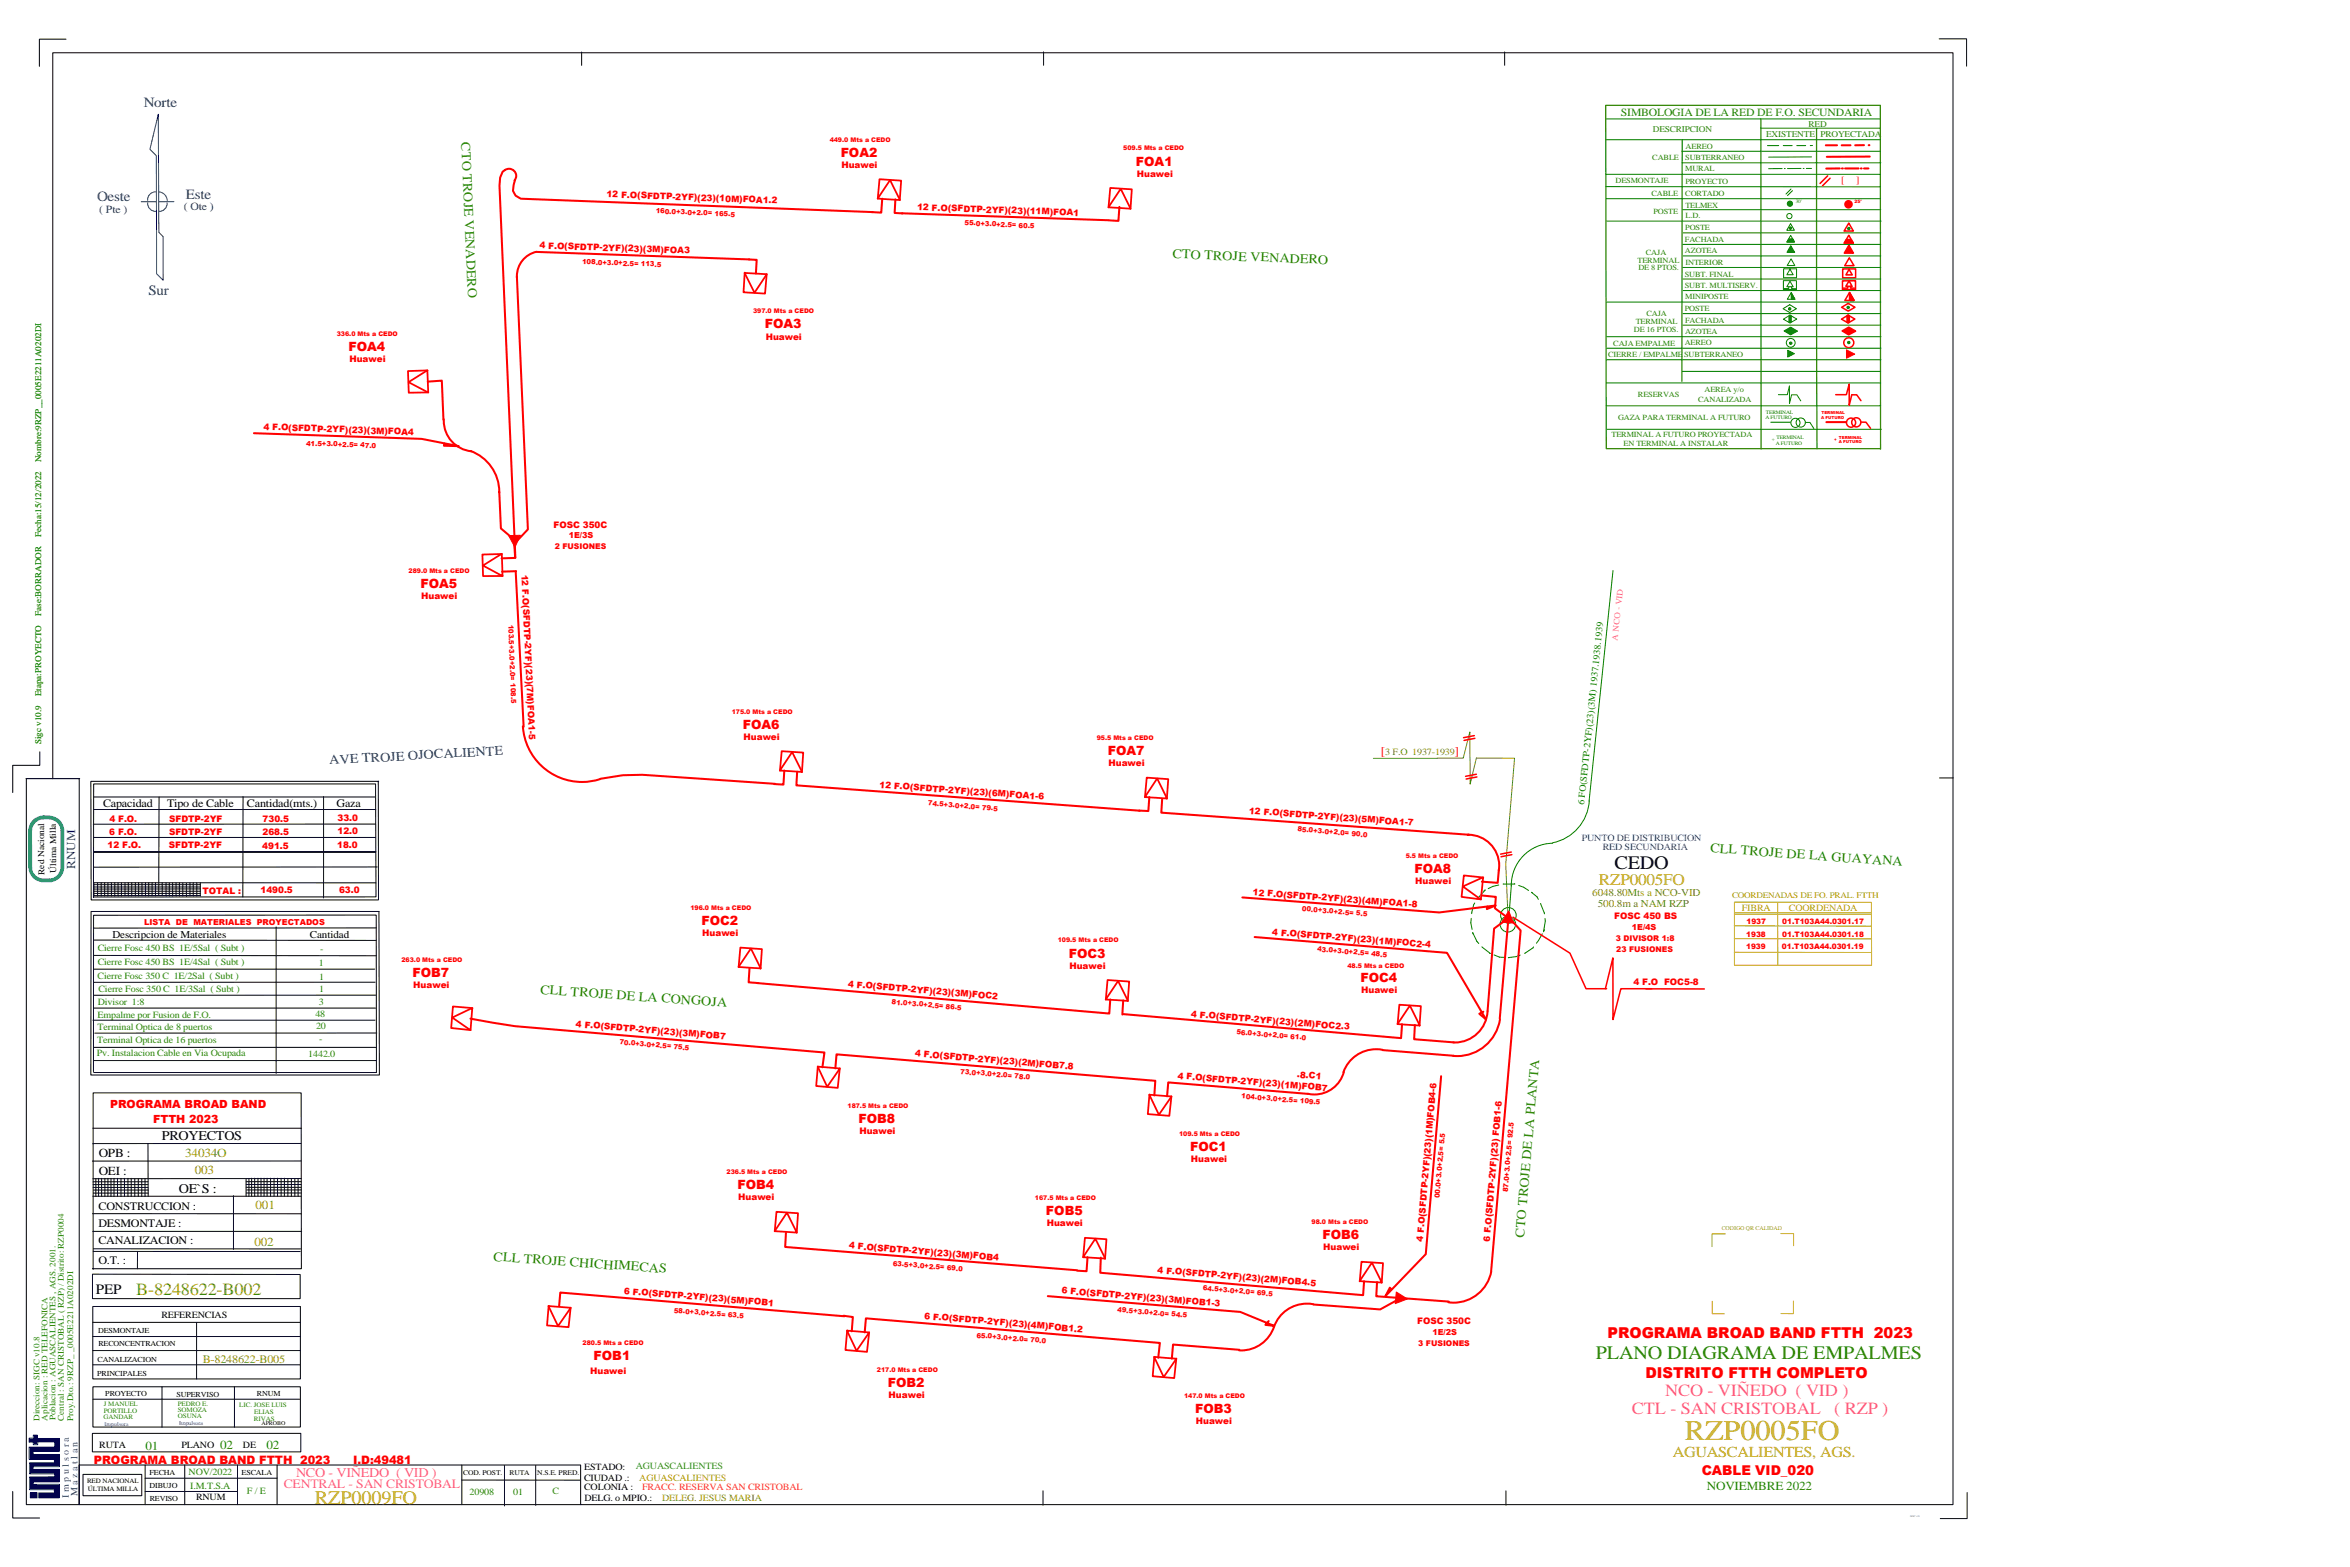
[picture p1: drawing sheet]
<svg xmlns="http://www.w3.org/2000/svg" width="914mm" height="610mm" viewBox="0 0 914 610" stroke-linecap="round" stroke-linejoin="round" font-family="sans-serif">
<defs><g id="words">
<text font-size="11.1" fill="#c4a000" x="655.6" y="560">RZP0005FO</text>
<text font-size="7.4" x="628.2" y="337.9">CEDO</text>
<text font-size="7.4" fill="#308400" x="620.9" y="528.6">PLANO DIAGRAMA DE EMPALMES</text>
<text font-size="7.4" fill="#c4a000" x="122.6" y="585">RZP0009FO</text>
<text font-size="6.7" fill="#880" x="53" y="503.6">B-8248622-B002</text>
<g font-size="6.7" fill="#f0f">
<text x="647.9" y="543.2">NCO - VIÑEDO ( VID )</text>
<text x="635" y="550">CTL - SAN CRISTOBAL</text>
<text x="713.7" y="550">( RZP )</text>
</g>
<text font-size="6.3" fill="#c4a000" x="622.2" y="344.1">RZP0005FO</text>
<text font-size="5.9" fill="#c4a000" x="651" y="566.8">AGUASCALIENTES, AGS.</text>
<g font-size="5.8" fill="#f00">
<text x="625.5" y="520.7">PROGRAMA BROAD BAND FTTH 2023</text>
<text x="640.2" y="536">DISTRITO FTTH COMPLETO</text>
</g>
<text font-size="5.6" x="37.3" y="503.2">PEP</text>
<g font-size="5.5" fill="#004080">
<text x="55.9" y="41.5">Norte</text>
<text x="72.3" y="77.3">Este</text>
<text x="37.8" y="78.1">Oeste</text>
<text x="57.8" y="114.6">Sur</text>
</g>
<g font-size="5.2" fill="#308400">
<text x="179.5" y="55.4" transform="rotate(87 179.5 55.4)">CTO TROJE VENADERO</text>
<text x="456.2" y="100.4" transform="rotate(2 456.2 100.4)">CTO TROJE VENADERO</text>
<text x="665.5" y="331.5" transform="rotate(4 665.5 331.5)">CLL TROJE DE LA GUAYANA</text>
<text x="210.2" y="386.5" transform="rotate(4 210.2 386.5)">CLL TROJE DE LA CONGOJA</text>
<text x="593" y="481.5" transform="rotate(-85 593 481.5)">CTO TROJE DE LA PLANTA</text>
<text x="191.9" y="490.4" transform="rotate(4 191.9 490.4)">CLL TROJE CHICHIMECAS</text>
</g>
<text font-size="5.2" fill="#004080" x="128.3" y="297.3" transform="rotate(-3 128.3 297.3)">AVE TROJE OJOCALIENTE</text>
<g font-size="5.2">
<text x="63" y="443.6">PROYECTOS</text>
<text x="69.6" y="463.9">OE`S :</text>
</g>
<text font-size="5.2" fill="#f0f" x="115.2" y="574.5">NCO - VIÑEDO ( VID )</text>
<text font-size="5.2" fill="#f00" x="662.1" y="573.8">CABLE VID_020</text>
<text font-size="5" fill="#f0f" x="110.4" y="579">CENTRAL - SAN CRISTOBAL</text>
<g font-size="4.9" fill="#f00">
<text x="327.1" y="61">FOA2</text>
<text x="442" y="64.4">FOA1</text>
<text x="297.6" y="127.8">FOA3</text>
<text x="135.6" y="136.7">FOA4</text>
<text x="163.6" y="228.7">FOA5</text>
<text x="289" y="283.4">FOA6</text>
<text x="431" y="293.8">FOA7</text>
<text x="550.4" y="339.6">FOA8</text>
<text x="273" y="359.9">FOC2</text>
<text x="415.8" y="372.5">FOC3</text>
<text x="160.5" y="380.2">FOB7</text>
<text x="529.4" y="382.1">FOC4</text>
<text x="334.1" y="436.9">FOB8</text>
<text x="463.1" y="447.8">FOC1</text>
<text x="287" y="462.7">FOB4</text>
<text x="407" y="472.7">FOB5</text>
<text x="514.6" y="482.1">FOB6</text>
<text x="231" y="529.1">FOB1</text>
<text x="345.5" y="539.6">FOB2</text>
<text x="465" y="549.8">FOB3</text>
</g>
<text font-size="4.8" fill="#00f" x="29.2" y="338.1" transform="rotate(-90 29.2 338.1)">RNUM</text>
<g font-size="4.8">
<text x="38.4" y="450.2">OPB :</text>
<text x="38.4" y="457.3">OEI :</text>
</g>
<g font-size="4.8" fill="#880">
<text x="72.1" y="450.1">34034O</text>
<text x="75.8" y="456.6">003</text>
<text x="99.4" y="470.5">001</text>
<text x="99" y="484.5">002</text>
</g>
<g font-size="4.8" fill="#308400">
<text x="56.6" y="563.9">01</text>
<text x="85.7" y="563.6">02</text>
<text x="103.7" y="563.8">02</text>
<text x="664.2" y="579.7">NOVIEMBRE 2022</text>
</g>
<g font-size="4.6" fill="#f00">
<text x="537.3" y="293.6">[</text>
<text x="566.1" y="293.6">]</text>
</g>
<g font-size="4.5" fill="#f00">
<text x="36.5" y="569.5">PROGRAMA BROAD BAND FTTH 2023</text>
<text x="137.4" y="569.5">I.D:49481</text>
</g>
<g font-size="4.4">
<text x="40.1" y="313.8">Capacidad</text>
<text x="65" y="313.9">Tipo de Cable</text>
<text x="96.1" y="314">Cantidad(mts.)</text>
<text x="131" y="313.9">Gaza</text>
<text x="38.4" y="470.7">CONSTRUCCION :</text>
<text x="38.3" y="477.5">DESMONTAJE :</text>
<text x="38.3" y="483.9">CANALIZACION :</text>
<text x="38.3" y="491.6">O.T. :</text>
</g>
<g font-size="4.4" fill="#f00">
<text x="42.8" y="431">PROGRAMA BROAD BAND</text>
<text x="59.6" y="436.9">FTTH 2023</text>
</g>
<text font-size="4.4" fill="#880" x="78.9" y="530.3">B-8248622-B005</text>
<text font-size="4.3" fill="#308400" x="630.7" y="45.3">SIMBOLOGIA DE LA RED DE F.O. SECUNDARIA</text>
<g font-size="4.3" fill="#004080">
<text x="38.7" y="82.7">( Pte )</text>
<text x="71.5" y="81.8">( Ote )</text>
</g>
<g font-size="4.1" fill="#808000">
<text x="619.5" y="348.7">6048.80Mts a NCO-VID</text>
<text x="621.7" y="353">500.8m a NAM RZP</text>
</g>
<g font-size="4.1">
<text x="43.7" y="364.9">Descripcion de Materiales</text>
<text x="120.6" y="364.8">Cantidad</text>
</g>
<g font-size="3.7" fill="#f00">
<text x="716.4" y="71.3">[</text>
<text x="722.3" y="71.3">]</text>
</g>
<text font-size="3.7" fill="#808000" x="539" y="293.7">3 F.O 1937-1939</text>
<text font-size="3.7" fill="#008000" x="616.4" y="313.3" transform="rotate(-84 616.4 313.3)">6 FO(SFDTP-2YF)(23)(3M) 1937.1938.1939</text>
<g font-size="3.7" fill="#00f">
<text x="615.5" y="327.3">PUNTO DE DISTRIBUCION</text>
<text x="623.6" y="330.8">RED SECUNDARIA</text>
<text x="26.8" y="582.7" transform="rotate(-90 26.8 582.7)">I m p u l s o r a</text>
<text x="30.1" y="582.2" transform="rotate(-90 30.1 582.2)">M a z a t l a n</text>
</g>
<g font-size="3.7" fill="#c4a000">
<text x="677.8" y="354.4">FIBRA</text>
<text x="696" y="354.6">COORDENADA</text>
<text x="248.8" y="576">AGUASCALIENTES</text>
</g>
<g font-size="3.7" fill="#308400">
<text x="38" y="370">Cierre Fosc 450 BS 1E/5Sal ( Subt )</text>
<text x="124.5" y="370.3">-</text>
<text x="38" y="375.6">Cierre Fosc 450 BS 1E/4Sal ( Subt )</text>
<text x="124.1" y="375.8">1</text>
<text x="38" y="380.7">Cierre Fosc 350 C 1E/2Sal ( Subt )</text>
<text x="124.2" y="381.3">1</text>
<text x="38.3" y="385.8">Cierre Fosc 350 C 1E/3Sal ( Subt )</text>
<text x="124.2" y="385.8">1</text>
<text x="38" y="395.9">Empalme por Fusion de F.O.</text>
<text x="38.1" y="391.2">Divisor 1:8</text>
<text x="122.7" y="395.7">48</text>
<text x="124" y="390.9">3</text>
<text x="38" y="400.6">Terminal Optica de 8 puertos</text>
<text x="123" y="400.5">20</text>
<text x="37.8" y="405.7">Terminal Optica de 16 puertos</text>
<text x="124.2" y="405.5">-</text>
<text x="37.7" y="411">Pv. Instalacion Cable en Via Ocupada</text>
<text x="120" y="411.2">1442.0</text>
<text x="73.4" y="573.7">NOV/2022</text>
<text x="74" y="579.3">I.M.T.S.A</text>
<text x="96.1" y="581.2">F / E</text>
<text x="182.7" y="581.5">20908</text>
<text x="199.7" y="581.5">01</text>
<text x="214.9" y="581.3">C</text>
</g>
<g font-size="3.7">
<text x="62.8" y="512.6">REFERENCIAS</text>
<text x="38.6" y="563.3">RUTA</text>
<text x="70.6" y="563.1">PLANO</text>
<text x="94.5" y="563.1">DE</text>
<text x="227.2" y="571.9">ESTADO:</text>
<text x="227.2" y="576.1">CIUDAD .:</text>
<text x="227.3" y="579.8">COLONIA :</text>
<text x="76.3" y="583.7">RNUM</text>
<text x="227.4" y="583.8">DELG. o MPIO.:</text>
</g>
<text font-size="3.7" fill="#309820" x="247.4" y="571.4">AGUASCALIENTES</text>
<text font-size="3.7" fill="#ff6000" x="249.9" y="579.7">FRACC. RESERVA SAN CRISTOBAL</text>
<text font-size="3.7" fill="#880" x="257.6" y="583.9">DELEG. JESUS MARIA</text>
<g font-size="3.5" fill="#f00">
<text x="327.4" y="65.3">Huawei</text>
<text x="442.3" y="68.7">Huawei</text>
<text x="236" y="76.7" transform="rotate(2 236 76.7)">12 F.O(SFDTP-2YF)(23)(10M)FOA1.2</text>
<text x="356.8" y="81.7" transform="rotate(2 356.8 81.7)">12 F.O(SFDTP-2YF)(23)(11M)FOA1</text>
<text x="209.9" y="96.6" transform="rotate(2 209.9 96.6)">4 F.O(SFDTP-2YF)(23)(3M)FOA3</text>
<text x="297.9" y="132.1">Huawei</text>
<text x="136" y="141">Huawei</text>
<text x="102.5" y="167.2" transform="rotate(2 102.5 167.2)">4 F.O(SFDTP-2YF)(23)(3M)FOA4</text>
<text x="215.4" y="205.4">FOSC 350C</text>
<text x="202.9" y="223.5" transform="rotate(87 202.9 223.5)">12 F.O(SFDTP-2YF)(23)(7M)FOA1-5</text>
<text x="163.9" y="233">Huawei</text>
<text x="289.3" y="287.8">Huawei</text>
<text x="431.3" y="298.1">Huawei</text>
<text x="342.1" y="306.4" transform="rotate(4 342.1 306.4)">12 F.O(SFDTP-2YF)(23)(6M)FOA1-6</text>
<text x="485.9" y="316.5" transform="rotate(4 485.9 316.5)">12 F.O(SFDTP-2YF)(23)(5M)FOA1-7</text>
<text x="42.5" y="319.6">4 F.O.</text>
<text x="65.8" y="319.6">SFDTP-2YF</text>
<text x="102.2" y="319.9">730.5</text>
<text x="131.3" y="319.5">33.0</text>
<text x="41.8" y="329.9">12 F.O.</text>
<text x="42.5" y="324.9">6 F.O.</text>
<text x="65.7" y="329.9">SFDTP-2YF</text>
<text x="65.8" y="324.7">SFDTP-2YF</text>
<text x="102.2" y="325">268.5</text>
<text x="131.2" y="329.8">18.0</text>
<text x="131.3" y="324.6">12.0</text>
<text x="102.1" y="330.2">491.5</text>
<text x="78.8" y="347.7">TOTAL :</text>
<text x="101.4" y="347.6">1490.5</text>
<text x="131.9" y="347.4">63.0</text>
<text x="550.7" y="343.9">Huawei</text>
<text x="487.3" y="348.3" transform="rotate(4 487.3 348.3)">12 F.O(SFDTP-2YF)(23)(4M)FOA1-8</text>
<text x="628.1" y="357.6">FOSC 450 BS</text>
<text x="273.3" y="364.2">Huawei</text>
<text x="494.9" y="363.6" transform="rotate(5 494.9 363.6)">4 F.O(SFDTP-2YF)(23)(1M)FOC2-4</text>
<text x="416.1" y="376.9">Huawei</text>
<text x="329.9" y="383.9" transform="rotate(5 329.9 383.9)">4 F.O(SFDTP-2YF)(23)(3M)FOC2</text>
<text x="635.5" y="383.1">4 F.O FOC5-8</text>
<text x="160.8" y="384.5">Huawei</text>
<text x="529.7" y="386.4">Huawei</text>
<text x="463.4" y="395.6" transform="rotate(5 463.4 395.6)">4 F.O(SFDTP-2YF)(23)(2M)FOC2.3</text>
<text x="223.9" y="399.5" transform="rotate(5 223.9 399.5)">4 F.O(SFDTP-2YF)(23)(3M)FOB7</text>
<text x="355.9" y="411" transform="rotate(5 355.9 411)">4 F.O(SFDTP-2YF)(23)(2M)FOB7.8</text>
<text x="458.2" y="419.6" transform="rotate(5 458.2 419.6)">4 F.O(SFDTP-2YF)(23)(1M)FOB7</text>
<text x="504.6" y="419.1" transform="rotate(5 504.6 419.1)">.8.C1</text>
<text x="334.4" y="441.2">Huawei</text>
<text x="463.4" y="452.1">Huawei</text>
<text x="287.3" y="467">Huawei</text>
<text x="407.3" y="477.1">Huawei</text>
<text x="330.3" y="485.6" transform="rotate(5 330.3 485.6)">4 F.O(SFDTP-2YF)(23)(3M)FOB4</text>
<text x="553.7" y="483.1" transform="rotate(-85 553.7 483.1)">4 F.O(SFDTP-2YF)(23)(1M)FOB4-6</text>
<text x="579.7" y="483.2" transform="rotate(-85 579.7 483.2)">6 F.O(SFDTP-2YF)(23) FOB1-6</text>
<text x="514.9" y="486.4">Huawei</text>
<text x="450.3" y="495.3" transform="rotate(5 450.3 495.3)">4 F.O(SFDTP-2YF)(23)(2M)FOB4.5</text>
<text x="242.7" y="503.3" transform="rotate(5 242.7 503.3)">6 F.O(SFDTP-2YF)(23)(5M)FOB1</text>
<text x="413" y="503.2" transform="rotate(5 413 503.2)">6 F.O(SFDTP-2YF)(23)(3M)FOB1-3</text>
<text x="359.5" y="513.1" transform="rotate(5 359.5 513.1)">6 F.O(SFDTP-2YF)(23)(4M)FOB1.2</text>
<text x="551.4" y="515.2">FOSC 350C</text>
<text x="229.7" y="534.3">Huawei</text>
<text x="345.8" y="543.9">Huawei</text>
<text x="465.3" y="554.1">Huawei</text>
</g>
<g font-size="3.5">
<text x="17.3" y="340.4" transform="rotate(-90 17.3 340.4)">Red Nacional</text>
<text x="21.8" y="339.5" transform="rotate(-90 21.8 339.5)">Última Milla</text>
</g>
<g font-size="3.4" fill="#308400">
<text x="643.1" y="51.5">DESCRIPCION</text>
<text x="687.2" y="53.2">EXISTENTE</text>
<text x="703.7" y="49.4">RED</text>
<text x="708.4" y="53.4">PROYECTADA</text>
</g>
<g font-size="3.3" fill="#309820">
<text x="16" y="179.7" transform="rotate(-90 16 179.7)">Nombre:9RZP__0005E2211A0202DI</text>
<text x="16" y="208.9" transform="rotate(-90 16 208.9)">Fecha:15/12/2022</text>
<text x="16" y="239.6" transform="rotate(-90 16 239.6)">Fase:BORRADOR</text>
<text x="16" y="270.8" transform="rotate(-90 16 270.8)">Etapa:PROYECTO</text>
<text x="16" y="289.6" transform="rotate(-90 16 289.6)">Sigc v10.9</text>
</g>
<text font-size="3.3" fill="#f0f" x="629.4" y="249.2" transform="rotate(-84 629.4 249.2)">A NCO - VID</text>
<text font-size="3.3" fill="#c4a000" x="673.9" y="349.4">COORDENADAS DE FO. PRAL. FTTH</text>
<g font-size="3.3" fill="#308400">
<text x="15.4" y="552.7" transform="rotate(-90 15.4 552.7)">Direccion: SIGC v10.8</text>
<text x="18.5" y="552.6" transform="rotate(-90 18.5 552.6)">Aplicacion : RED TELEFONICA</text>
<text x="21.6" y="552.6" transform="rotate(-90 21.6 552.6)">Poblacion : AGUASCALIENTES , AGS. 2001.</text>
<text x="24.8" y="552.7" transform="rotate(-90 24.8 552.7)">Central : SAN CRISTOBAL ( RZP) / Distrito: RZP0004</text>
<text x="28.4" y="552.7" transform="rotate(-90 28.4 552.7)">Proy.Dto.: 9RZP_ _0005E2211A0202DI</text>
</g>
<g font-size="3.2" fill="#f00">
<text x="221.3" y="209.4">1E/3S</text>
<text x="56.1" y="360">LISTA DE MATERIALES PROYECTADOS</text>
<text x="635" y="361.7">1E/4S</text>
<text x="557.4" y="519.3">1E/2S</text>
</g>
<g font-size="3.1" fill="#308400">
<text x="655.9" y="57.9">AEREO</text>
<text x="642.9" y="62.1">CABLE</text>
<text x="655.7" y="62.3">SUBTERRANEO</text>
<text x="628.6" y="71.3">DESMONTAJE</text>
<text x="655.7" y="66.7">MURAL</text>
<text x="655.8" y="71.6">PROYECTO</text>
<text x="642.6" y="76.3">CABLE</text>
<text x="655.7" y="76.1">CORTADO</text>
<text x="643.4" y="83.1">POSTE</text>
<text x="655.8" y="80.8">TELMEX</text>
<text x="655.7" y="89.6">POSTE</text>
<text x="655.9" y="85">L.D.</text>
<text x="655.6" y="94.3">FACHADA</text>
<text x="640.4" y="99.3">CAJA</text>
<text x="655.6" y="98.5">AZOTEA</text>
<text x="637.2" y="102.2">TERMINAL</text>
<text x="637.5" y="105.2">DE 8 PTOS.</text>
<text x="655.5" y="107.6">SUBT. FINAL</text>
<text x="655.8" y="103.1">INTERIOR</text>
<text x="655.5" y="112.1">SUBT. MULTISERV.</text>
<text x="655.7" y="116.3">MINIPOSTE</text>
<text x="636.5" y="126">TERMINAL</text>
<text x="640.6" y="122.9">CAJA</text>
<text x="655.5" y="121">POSTE</text>
<text x="655.7" y="125.5">FACHADA</text>
<text x="635.7" y="129">DE 16 PTOS.</text>
<text x="655.7" y="130">AZOTEA</text>
<text x="627.7" y="134.5">CAJA EMPALME</text>
<text x="655.5" y="134.2">AEREO</text>
<text x="625.7" y="138.8">CIERRE / EMPALMESUBTERRANEO</text>
<text x="637.3" y="154.5">RESERVAS</text>
<text x="663.2" y="152.4">AEREA y/o</text>
<text x="660.8" y="156.5">CANALIZADA</text>
<text x="629.6" y="163.4">GAZA PARA TERMINAL A FUTURO</text>
<text x="627" y="169.9">TERMINAL A FUTURO PROYECTADA</text>
<text x="631.7" y="173.4">EN TERMINAL A INSTALAR</text>
</g>
<g font-size="3.1" fill="#f00">
<text x="215.9" y="213.7">2 FUSIONES</text>
<text x="628.7" y="366">3 DIVISOR 1:8</text>
<text x="628.9" y="370.3">23 FUSIONES</text>
<text x="551.9" y="523.6">3 FUSIONES</text>
</g>
<g font-size="3">
<text x="38.1" y="518.7">DESMONTAJE</text>
<text x="38.3" y="523.7">RECONCENTRACION</text>
<text x="38" y="530">CANALIZACION</text>
<text x="37.8" y="535.3">PRINCIPALES</text>
<text x="41" y="543.2">PROYECTO</text>
<text x="68.7" y="543.3">SUPERVISO</text>
<text x="100" y="543.2">RNUM</text>
<text x="58.2" y="573.9">FECHA</text>
<text x="94" y="573.7">ESCALA</text>
<text x="58.2" y="578.8">DIBUJO</text>
<text x="58.3" y="583.8">REVISO</text>
</g>
<g font-size="2.9" fill="#f00">
<text x="679.6" y="359.5">1937</text>
<text x="693.5" y="359.5">01.T103A44.0301.17</text>
<text x="679.5" y="364.5">1938</text>
<text x="693.5" y="364.6">01.T103A44.0301.18</text>
<text x="679.4" y="369.2">1939</text>
<text x="693.4" y="369.1">01.T103A44.0301.19</text>
</g>
<g font-size="2.8">
<text x="180.2" y="573.9">COD. POST.</text>
<text x="198.3" y="573.8">RUTA</text>
<text x="209" y="573.9">N.S.E. PRED.</text>
</g>
<g font-size="2.7" fill="#f00">
<text x="255.1" y="82.9" transform="rotate(3 255.1 82.9)">160.0+3.0+2.0= 165.5</text>
<text x="375.3" y="87.5" transform="rotate(3 375.3 87.5)">55.0+3.0+2.5= 60.5</text>
<text x="226.5" y="102.7" transform="rotate(2 226.5 102.7)">108.0+3.0+2.5= 113.5</text>
<text x="119.1" y="173.3" transform="rotate(2 119.1 173.3)">41.5+3.0+2.5= 47.0</text>
<text x="197.8" y="243" transform="rotate(88 197.8 243)">103.5+3.0+2.0= 108.5</text>
<text x="361" y="313.3" transform="rotate(5 361 313.3)">74.5+3.0+2.0= 79.5</text>
<text x="504.8" y="323.4" transform="rotate(5 504.8 323.4)">85.0+3.0+2.0= 90.0</text>
<text x="506.6" y="354.4" transform="rotate(5 506.6 354.4)">00.0+3.0+2.5= 5.5</text>
<text x="512.5" y="370.1" transform="rotate(5 512.5 370.1)">43.0+3.0+2.5= 48.5</text>
<text x="346.9" y="390.7" transform="rotate(5 346.9 390.7)">81.0+3.0+2.5= 86.5</text>
<text x="241" y="406.3" transform="rotate(5 241 406.3)">70.0+3.0+2.5= 75.5</text>
<text x="481.1" y="402.3" transform="rotate(5 481.1 402.3)">56.0+3.0+2.0= 61.0</text>
<text x="373.6" y="417.7" transform="rotate(5 373.6 417.7)">73.0+3.0+2.0= 78.0</text>
<text x="483" y="427.3" transform="rotate(5 483 427.3)">104.0+3.0+2.5= 109.5</text>
<text x="560.1" y="466.2" transform="rotate(-85 560.1 466.2)">00.0+3.0+2.5= 5.5</text>
<text x="586.7" y="463.9" transform="rotate(-85 586.7 463.9)">87.0+3.0+2.5= 92.5</text>
<text x="347.3" y="492.4" transform="rotate(5 347.3 492.4)">63.5+3.0+2.5= 69.0</text>
<text x="468" y="502" transform="rotate(5 468 502)">64.5+3.0+2.0= 69.5</text>
<text x="262.2" y="510.7" transform="rotate(5 262.2 510.7)">58.0+3.0+2.5= 63.5</text>
<text x="434.7" y="510.4" transform="rotate(5 434.7 510.4)">49.5+3.0+2.0= 54.5</text>
<text x="379.9" y="520.4" transform="rotate(5 379.9 520.4)">65.0+3.0+2.0= 70.0</text>
</g>
<g font-size="2.6" fill="#308400">
<text x="40.3" y="552">GANDAR</text>
<text x="40.3" y="549.6">PORTILLO</text>
<text x="40.4" y="547.1">J MANUEL</text>
<text x="69.2" y="547.1">PEDRO E.</text>
<text x="69.2" y="549.5">SOMOZA</text>
<text x="69.2" y="551.8">OSUNA</text>
<text x="93.1" y="547.5">LIC. JOSE LUIS</text>
<text x="98.9" y="550">ELIAS</text>
<text x="98.8" y="552.6">RIVAS</text>
</g>
<g font-size="2.6">
<text x="33.9" y="577.1">RED NACIONAL</text>
<text x="34.2" y="580.2">ÚLTIMA MILLA</text>
</g>
<g font-size="2.5" fill="#f00">
<text x="322.8" y="55.1">449.0 Mts a CEDO</text>
<text x="437" y="58.4">509.5 Mts a CEDO</text>
<text x="293" y="121.9">397.0 Mts a CEDO</text>
<text x="131.1" y="130.8">336.0 Mts a CEDO</text>
<text x="159" y="222.8">289.0 Mts a CEDO</text>
<text x="284.7" y="277.6">175.0 Mts a CEDO</text>
<text x="426.8" y="287.9">95.5 Mts a CEDO</text>
<text x="547" y="333.8">5.5 Mts a CEDO</text>
<text x="268.6" y="354">196.0 Mts a CEDO</text>
<text x="411.6" y="366.6">109.5 Mts a CEDO</text>
<text x="156.2" y="374.3">263.0 Mts a CEDO</text>
<text x="524.3" y="376.5">48.5 Mts a CEDO</text>
<text x="329.8" y="431">187.5 Mts a CEDO</text>
<text x="458.8" y="441.9">109.5 Mts a CEDO</text>
<text x="282.7" y="456.8">236.5 Mts a CEDO</text>
<text x="402.7" y="466.9">167.5 Mts a CEDO</text>
<text x="510.3" y="476.2">98.0 Mts a CEDO</text>
<text x="226.7" y="523.2">280.5 Mts a CEDO</text>
<text x="341.2" y="533.7">217.0 Mts a CEDO</text>
<text x="460.7" y="543.9">147.0 Mts a CEDO</text>
</g>
<text font-size="2.2" fill="#c4a000" x="669.9" y="478.6">CODIGO QR CALIDAD</text>
<g font-size="2.2" fill="#00f">
<text x="40.7" y="554.7">Impulsora</text>
<text x="69.7" y="554.5">Impulsora</text>
</g>
<text font-size="2.2" x="101.7" y="554.5">APROBO</text>
<g font-size="2" fill="#008000">
<text x="687.1" y="161.2">TERMINAL</text>
<text x="687" y="163.2">A FUTURO</text>
<text x="689.4" y="171.5">+</text>
<text x="691" y="173">A FUTURO</text>
<text x="691.2" y="170.9">TERMINAL</text>
</g>
<text font-size="1.9" fill="#008000" x="698.7" y="78.8">30'</text>
<text font-size="1.8" fill="#f00" x="721.6" y="79.1">25'</text>
<g font-size="1.6" fill="#f00">
<text x="708.7" y="161.1">TERMINAL</text>
<text x="708.6" y="163.2">A FUTURO</text>
<text x="713.7" y="171.4">+</text>
<text x="715.5" y="172.3">A FUTURO</text>
<text x="715.6" y="170.8">TERMINAL</text>
</g>
<text font-size=".9" fill="#587088" x="743.2" y="590.3">SIGC v10</text>
</g></defs>
<g fill="none" stroke="#000" stroke-width=".39">
<path d="M25.7 15.2h-10.4v10.6M754.6 15.1h10.6v10.6M226.3 20.2v5.2M406.1 20.2v5.2M585.5 20.2v5.2M15.5 292.5v5.2h-10.5v10.6M10.1 302.9h20.9M20.5 302.9h-10.3v282.4h749.7v-564.8h-739.4v282.4h10.3v282.4v-15.4h195.1v15.4M36.3 314.9h109.9M36.4 310h109.7M61.9 310l-.1 38.4M94.6 309.9l-.1 39.1"/>
<path d="M125.9 309.9v39.4M147.2 303.9l.1 46.2h-111.8l-.2-46.1h112.1M754.7 302.6h5.3M36.5 325.8h109.6h-109.5M36.5 331.4h109.7h-109.6M146.1 320.6h-109.8M146.8 337.3l-110.4 .1M36.4 343.4l109.9 .1M36.4 349l109.9-.1-.2-43.9h-109.7v44.2M36.5 344.2h41.4M36.5 345.1h41.4M36.5 346.7h41.5"/>
<path d="M36.5 347.6h41.5M36.5 343.4v5.1M38 343.5v5.1M39.4 343.5v5.1M40.7 343.5v5.1M42 343.5v5.1M43.3 343.5v5.1M44.7 343.5v5.1M45.9 343.5v5.1M47.2 343.5v5.1M48.6 343.5v5.1M49.9 343.5v5.1"/>
<path d="M51.3 343.5v5.1M52.7 343.5v5.1M53.9 343.5v5.1M55.2 343.5v5.1M56.6 343.5v5.1M57.9 343.5v5.1M59.2 343.5v5.1M60.5 343.5v5M63.1 343.5v5M64.6 343.5v5.1M65.9 343.5v5.1M67.2 343.5v5.1"/>
<path d="M68.5 343.5v5.1M69.8 343.5v5.1M71.1 343.5v5.1M72.5 343.6v5.1M73.9 343.5v5.1M75.2 343.5v5.1M76.6 343.5v5.1M77.9 343.5v5.1M78 345.8l-41.5 .1M78 348.4h-41.5M36 495.7l80.8 .1v9.4h-80.8zM36.1 508.3h80.8v28.1h-80.8z"/>
<path d="M36.1 514.4h80.8M36.1 519.9h80.8M76.5 514.4v22M36.1 525.4h80.8M36.1 530.9h80.8M36.2 539.5h80.7v15.7h-80.7zM63 539.5v15.7M91.2 539.5v15.7M35.9 557.6h81.2v7.2h-81.2zM36.2 544.3h80.7M32.3 573.6h22.9v8.3h-22.9zM56.5 569.9v15.4"/>
<path d="M56.5 575.1h51.3M71.9 569.9v15.4M92.4 569.9v15.4M107.8 569.9v15.4M179.7 569.9v15.4M405.8 580v5.6M586 580v5.6M5 580.2v10.3h10.4M56.5 580.2h35.9M765.4 580.6v10.2h-10.4"/>
</g>
<path d="M11.3 559.5h1.7v-1.2h1.6v1.3h8.6v5h-10.3v1.2h10.3v4.8h-10.3v1h10.3v4.9h-10.2v1l10.2-.1v5.3h-8.1v-1.9h6.1v-1.3h-9.7v-5h9.8v-1.1h-9.8v-4.4h9.7v-1.2h-9.9v-4.9h10v-1.9h-6.6v1h-1.7v-1h-1.7z" fill-rule="evenodd" fill="#00f"/>
<path d="M11.3 559.5h1.7v-1.2h1.6v1.3h8.6v5h-10.3v1.2h10.3v4.8h-10.3v1h10.3v4.9h-10.2v1l10.2-.1v5.3h-8.1v-1.9h6.1v-1.3h-9.7v-5h9.8v-1.1h-9.8v-4.4h9.7v-1.2h-9.9v-4.9h10v-1.9h-6.6v1h-1.7v-1h-1.7z" fill="none" stroke="#00f" stroke-width=".39"/>
<path d="M11.8 580.7h2.7v2h-2.7z" fill-rule="evenodd" fill="#00f"/>
<path d="M11.8 580.7h2.7v2h-2.7z" fill="none" stroke="#00f" stroke-width=".39"/>
<path d="M674.8 355.6l53.4 .1M674.9 350.9l53.3 .1 .1 24.5h-53.4zM674.9 355l53.3 .1M691.7 351.1l.1 24.4M674.8 360.2l53.4 .1M674.8 365.2l53.3 .1M674.8 370.5h53.4M692.9 479.9h5v4.7M671.4 480h-5.2v5M666.2 506.2v4.9h4.7M697.8 506.1v4.9h-4.8" fill="none" stroke="#c4a000" stroke-width=".39"/>
<path d="M654.6 54.4l-.2 93.9M685.2 46.2l.1 128.5M706.8 50l.2 124.5M731.6 174.5h-106.6l-.2-133.5h106.8l.1 133.8" fill="none" stroke="#308400" stroke-width=".5"/>
<g fill="none" stroke="#008000" stroke-width=".4">
<path d="M627.6 222l-9.3 89.7M618.4 311.4a17.8 17.8 0 0 1-14.3 16.5M604.1 328a16.3 16.3 0 0 0-16 16.6M588.1 344.7l-1.1 13"/>
<circle cx="586.7" cy="359.5" r="3"/>
<circle cx="586.9" cy="356.1" r="3"/>
</g>
<path d="M534.4 295h25M574.5 294.9l-2.4 10.2-.2-20.4-2.5 10.2h-10.2M574.5 294.9l14.8 .1-3.4 41.1 .8 18.8" fill="none" stroke="#808000" stroke-width=".39"/>
<path d="M573.7 286.2l-4.2 .8M573.9 287.2l-4.2 .8M574.5 301.2l-4.2 .8M574.7 302.3l-4.2 .8M588.1 331.5l-4.2 .8M588.3 332.5l-4.2 .8" fill="none" stroke="#f00" stroke-width=".59"/>
<path d="M23.7 337.4h1.1a5.7 5.7 0 0 1-5.5 5.6l-.1-1.1a4.7 4.7 0 0 0 4.5-4.5z" fill-rule="evenodd" fill="#0080ff"/>
<path d="M23.7 337.4h1.1a5.7 5.7 0 0 1-5.5 5.6l-.1-1.1a4.7 4.7 0 0 0 4.5-4.5z" fill="none" stroke="#0080ff" stroke-width=".39"/>
<path d="M19.1 317.5a5.7 5.7 0 0 1 5.7 5.7h-1.1a4.7 4.7 0 0 0-4.6-4.6z" fill-rule="evenodd" fill="#0080ff"/>
<path d="M19.1 317.5a5.7 5.7 0 0 1 5.7 5.7h-1.1a4.7 4.7 0 0 0-4.6-4.6z" fill="none" stroke="#0080ff" stroke-width=".39"/>
<path d="M12.5 319.5a6.7 6.7 0 0 1 4.5-2.1v1.2a4.6 4.6 0 0 0-4.7 4.5h-1.2l.5-2z" fill-rule="evenodd" fill="#0080ff"/>
<path d="M12.5 319.5a6.7 6.7 0 0 1 4.5-2.1v1.2a4.6 4.6 0 0 0-4.7 4.5h-1.2l.5-2z" fill="none" stroke="#0080ff" stroke-width=".39"/>
<path d="M11.2 337.4h1.1a4.6 4.6 0 0 0 4.6 4.6v1.1a5.9 5.9 0 0 1-5.7-5.7z" fill-rule="evenodd" fill="#0080ff"/>
<path d="M11.2 337.4h1.1a4.6 4.6 0 0 0 4.6 4.6v1.1a5.9 5.9 0 0 1-5.7-5.7z" fill="none" stroke="#0080ff" stroke-width=".39"/>
<path d="M16.9 341.9h2.3v1.1l-2.3 .1z" fill="#0080ff"/>
<path d="M16.9 341.9h2.3v1.1l-2.3 .1z" fill="none" stroke="#0080ff" stroke-width=".39"/>
<path d="M11.1 323.1h1.2v14.3h-1.1z" fill="#0080ff"/>
<path d="M11.1 323.1h1.2v14.3h-1.1z" fill="none" stroke="#0080ff" stroke-width=".39"/>
<path d="M23.7 323.2h1.1v14.2h-1.1z" fill="#0080ff"/>
<path d="M23.7 323.2h1.1v14.2h-1.1z" fill="none" stroke="#0080ff" stroke-width=".39"/>
<path d="M17 317.4l2.2 .1v1.1h-2.2z" fill="#0080ff"/>
<path d="M17 317.4l2.2 .1v1.1h-2.2z" fill="none" stroke="#0080ff" stroke-width=".39"/>
<circle cx="696.8" cy="133.4" r="1.72" fill="none" stroke="#008000" stroke-width=".39"/>
<circle cx="719.3" cy="79.5" r="1.38" fill="#f00"/>
<circle cx="719.3" cy="79.5" r="1.38" fill="none" stroke="#f00" stroke-width=".59"/>
<circle cx="696.5" cy="79.2" r="1.02" fill="#008000"/>
<circle cx="696.5" cy="79.2" r="1.02" fill="none" stroke="#008000" stroke-width=".39"/>
<circle cx="696.6" cy="88.7" r=".48" fill="#008000"/>
<circle cx="696.6" cy="88.7" r=".48" fill="none" stroke="#008000" stroke-width=".39"/>
<circle cx="719.4" cy="88.9" r=".49" fill="#008000"/>
<circle cx="719.4" cy="88.9" r=".49" fill="none" stroke="#008000" stroke-width=".39"/>
<circle cx="696.8" cy="133.5" r=".48" fill="#008000"/>
<circle cx="696.8" cy="133.5" r=".48" fill="none" stroke="#008000" stroke-width=".39"/>
<circle cx="719.4" cy="133.3" r=".48" fill="#008000"/>
<circle cx="719.4" cy="133.3" r=".48" fill="none" stroke="#008000" stroke-width=".39"/>
<circle cx="696.4" cy="120.2" r=".48" fill="#008000"/>
<circle cx="696.4" cy="120.2" r=".48" fill="none" stroke="#008000" stroke-width=".39"/>
<circle cx="719.1" cy="119.6" r=".49" fill="#008000"/>
<g fill="none" stroke="#008000" stroke-width=".39">
<circle cx="696.3" cy="84.1" r="1.02"/>
<circle cx="719.1" cy="119.6" r=".49"/>
</g>
<g fill="none" stroke="#f00" stroke-width=".59">
<path d="M719.4 86.8l1.7 3.1h-3.5zM719.4 91.5l1.7 3.1h-3.5zM716.6 119.5l2.6-1.5 2.6 1.5-2.6 1.5zM719.6 100.3l1.8 3-3.6 .1z"/>
<circle cx="719.4" cy="133.3" r="1.94"/>
<circle cx="720.3" cy="164.4" r="1.79"/>
<circle cx="722.3" cy="164.3" r="1.79"/>
</g>
<g fill="none" stroke="#008000" stroke-width=".4">
<path d="M687.7 56.6h4.4M693.9 56.6h3.5M699.1 56.6h3.5M705.2 56.6h-.8M693.4 65.6h-5.2M694.3 65.6h.3M700.8 65.5l-5.3 .1M701.6 65.5h.4M702.9 65.5h2M704.9 61l-16.7 .1M689 164.3h7.7M572.5 357.3l-.2 1.7 .5 2.6"/>
<path d="M573.8 351.3l-.4 .7-.8 3.4M575 349.3l-.2 .5M577.5 346.5l.4-.3-3.2 3.6M583.2 344.3l-2.3 .5-1.8 .9M589.2 343.8l-4.3 .1M590.9 344.5l1.9 .6 2 1.3M596.3 347.4l-.4-.3 2.2 1.8 .5 1M599.4 351.5l1.6 4M601.2 357.3l.1 1-.7 4.2 .4-.8M573.2 363.3l-.2-.5 1.7 3.4 .7 .8M576.6 368.3l3.3 2.6-.2-.1M581.3 371.5l2.2 .9h2"/>
<path d="M591.5 371.6l-1.5 .6-3.1 .3h.4M596.7 368.4l-3.5 2.5M600.1 363.3l-2.3 3.6"/>
<circle cx="698.6" cy="164.5" r="1.78"/>
<circle cx="700.7" cy="164.4" r="1.79"/>
</g>
<g fill="none" stroke="#f00" stroke-width=".79">
<path d="M710.4 56.5h4.4M716.6 56.5h3.4M725.3 56.5h-3.4M727.1 56.5h.3M196.4 66.2a2.78 2.78 0 0 1 3.7 .3 2.78 2.78 0 0 1 .1 3.7M196.5 66.2l-.9 .6-1 2.3-.2 3.1 6.1 144.8M200.4 70.1l-.8 4.2 1 1.8 2 1.2 137 5.2M343.3 77.3l-.4 5.4-3.6-.2M348.4 77.6l-.3 5.2 3.1 .2M715.9 65.5l-5.3 .1M716.7 65.5h.4M717.9 65.5h5.3"/>
<path d="M724.1 65.5h.3M725.3 65.5h1.7M727.5 60.9l-16.7 .1M208.7 98a9.7 9.7 0 0 0-7.6 10M208.8 98l82.8 2.9M350.9 83l80.4 2.7M435.6 80.5l-.4 5.4-3.7-.2M201.1 107.6l4.3 98.4-4.4 4.7M291.4 100.9l3 .2-.3 5.3M166.5 148.5l5.4-.4 .7 15.2M172.7 163.1a11.9 11.9 0 0 0 10.7 12.5M183 175.4a16.9 16.9 0 0 1 11.2 16.2v-.1"/>
<path d="M194.3 191.3l.6 14.3 5.2 4.4M200.1 211.6l.3 5.4-5.2 .2M200.7 222.2l3.1 60.5M200.8 222.2l-5.4 .2M203.5 282.5a23.1 23.1 0 0 0 30 20.6M305.2 299.8l-.4 5.4-3.6-.2M233.6 303l8.8-1.4 7.5-.2 51.7 3.5M310.2 300.2l-.3 5.3 133.6 9.9M447.2 310.1l-.4 5.4-3.6-.2M452.2 310.9l-.3 5.2 119.7 8.6M571.3 324.7h-.1a12 12 0 0 1 12 14M583.2 338.2l-.4 5.3-6.2-.5"/>
<path d="M576.6 348.4l5.4 .5-.3 4.5 4.1 3M586.5 357.5l-5.1 3.7-2.6 32.1a12.7 12.7 0 0 1-13.4 12.2M586.9 357.6l-3.3 38.7M587.5 357.3l4.2 4.7-11.5 132.4M291.6 376.6l-.3 5.5 3.7 .3M183 396.3l17.3 2.9 120.5 10.2-.8 5.8M294.6 382.4l137 11.9 .4-5.5M437 394.5l108.2 9.4 .3-5.5M437 389.2l-.3 5.5M550.5 398.7l-.3 5.6 15.5 1.2M583.6 396.6a16.8 16.8 0 0 1-18.2 14.2M325 415.6l.5-5.4 124 10.3-.3 5.7"/>
<path d="M522.9 417a11.9 11.9 0 0 1-14.1 8.5l-54.2-4.4-.5 5.4M537.9 408.4a13.5 13.5 0 0 0-15.2 8.7M538 408.5l27.6 2.2M305.8 479.6l-.3 5.5 113.6 9.1M423.2 489.1l-.4 5.4-3.7-.2M428.3 489.2l-.2 5.9 102.3 8.8 .4-5.5M535.8 498.8l-.3 5.5 28.3 2M580.3 494.6a14.9 14.9 0 0 1-16.8 12M217.6 508.2l.4-5.4 110.6 9.3M328.2 511.9l3.7 .5-.5 5.5M336.5 518.3l.4-5.4 114.4 9.5-.6 5.8M511 507.4a13.7 13.7 0 0 0-15.7 9.9 13.4 13.4 0 0 1-13.2 8"/>
<path d="M543.7 505.7l-6.7 3.7-25.9-1.9M482.2 525.1l-25.8-2-.4 5.4"/>
</g>
<path d="M718.4 93.2h1.9l.8 1.4h-3.5z" fill="#f00"/>
<path d="M718.4 93.2h1.9l.8 1.4h-3.5zM716.5 124.2l2.6-1.6 2.6 1.5-2.6 1.5z" fill="none" stroke="#f00" stroke-width=".59"/>
<path d="M718.7 122.9l.4-.3 .5 .3v2.4l-.5 .3-.4-.3z" fill-rule="evenodd" fill="#f00"/>
<path d="M718.7 122.9l.4-.3 .5 .3v2.4l-.5 .3-.4-.3z" fill="none" stroke="#f00" stroke-width=".59"/>
<path d="M719.4 95.4l1.8 3.1h-3.6z" fill="#f00"/>
<path d="M719.4 95.4l1.8 3.1h-3.6z" fill="none" stroke="#f00" stroke-width=".59"/>
<path d="M716.8 128.7l2.6-1.4 2.6 1.5-2.7 1.5z" fill-rule="evenodd" fill="#f00"/>
<path d="M719.7 113.8l1.7 3.1h-3.6zM716.8 128.7l2.6-1.4 2.6 1.5-2.7 1.5z" fill="none" stroke="#f00" stroke-width=".59"/>
<path d="M719.7 113.8l1.7 3.1h-1.7z" fill="#f00"/>
<path d="M716.9 109.3l5.1-.1v3.5h-5.1zM717 104.6h5v3.5h-5zM719 111.4v.7h-1.8M719.5 104.8l1.2 2.1h-2.4zM719.5 109.3l1.2 2.1h-2.5zM719.7 113.8l1.7 3.1h-1.7zM720 111.3v.8h1.6" fill="none" stroke="#f00" stroke-width=".59"/>
<path d="M696.7 87l1.5 2.6h-3zM696.8 91.6l1.4 2.5h-2.9zM696.9 100.7l1.5 2.6h-3z" fill="none" stroke="#008000" stroke-width=".39"/>
<path d="M696 92.9h1.6l.6 1.2h-2.9z" fill="#008000"/>
<path d="M696 92.9h1.6l.6 1.2h-2.9zM693.9 124.2l2.6-1.6 2.6 1.5-2.6 1.5z" fill="none" stroke="#008000" stroke-width=".39"/>
<path d="M696.1 122.9l.4-.3 .5 .3v2.4l-.5 .3-.4-.3z" fill-rule="evenodd" fill="#008000"/>
<path d="M696.1 122.9l.4-.3 .5 .3v2.4l-.5 .3-.4-.3z" fill="none" stroke="#008000" stroke-width=".39"/>
<path d="M694.2 128.7l2.6-1.4 2.6 1.5-2.7 1.5z" fill-rule="evenodd" fill="#008000"/>
<path d="M694.2 128.7l2.6-1.4 2.6 1.5-2.7 1.5z" fill="none" stroke="#008000" stroke-width=".39"/>
<path d="M696.8 95.6l1.5 2.6h-3z" fill="#008000"/>
<path d="M696.8 95.6l1.5 2.6h-3zM697 113.8l1.4 2.6h-2.9z" fill="none" stroke="#008000" stroke-width=".39"/>
<path d="M697 113.8l1.4 2.6h-1.4z" fill="#008000"/>
<path d="M693.9 109.2h5.1v3.4h-5.1zM694 104.6h5.1v3.4h-5.1zM696 111.5v.8h-1.8M696.5 104.7l1.2 2.2h-2.4zM696.5 109.4l1.2 2.1h-2.4zM697 113.8l1.4 2.6h-1.4zM697.1 111.6v.7h1.6" fill="none" stroke="#008000" stroke-width=".39"/>
<g fill="none" stroke="#f00" stroke-width=".69">
<path d="M341.5 77.3l.7-7.6 8.4 .6-.5 7.6M346.3 70.1l3.9 7.7-8.7-.5zM436.1 73.4l3.8 7.8-8.6-.6zM431.3 80.7l.7-7.6 8.4 .6-.5 7.6M289.7 106.2l8.7 .5-4.8 7.2zM289.8 106l-.5 7.7 8.4 .5 .6-7.6M159 148.7l7.3-4.6 .3 8.6zM166.4 144.1l-7.6 .3 .2 8.4 7.7-.1M195.3 215.5l-7.6 .2 .3 8.4h7.6M187.9 220l7.3-4.6 .3 8.7zM303.5 299.8l.7-7.6 8.3 .6-.5 7.6M308.2 292.6l3.9 7.7-8.7-.5z"/>
<path d="M445.5 310.1l.7-7.6 8.4 .6-.6 7.6M450.3 302.9l3.8 7.7-8.6-.5zM569.2 344.8l7.9-3.5-.9 8.6zM577.2 341.4l-7.6-.8-.9 8.3 7.6 1M287.4 376.3l.7-7.7 8.4 .6-.5 7.7M292.2 369l3.8 7.7-8.6-.5zM176 395.9l7.8-3.8-.7 8.7zM183.9 392.2l-7.7-.7-.6 8.4 7.5 .8M430.3 388.9l.7-7.6 8.4 .5-.6 7.7M435.1 381.6l3.8 7.8-8.7-.6zM543.8 398.4l.7-7.5 8.4 .5-.5 7.6M548.6 391.2l3.8 7.7-8.6-.5z"/>
<path d="M318.2 415l8.6 .7-4.9 7.1zM318.2 414.9l-.6 7.6 8.4 .7 .8-7.6M447.2 425.9l8.6 .7-4.9 7.1zM447.3 425.8l-.7 7.6 8.4 .7 .8-7.6M301.5 479l.6-7.6 8.4 .6-.5 7.6M306.2 471.8l3.8 7.7-8.6-.5zM421.5 489.1l.6-7.6 8.4 .6-.5 7.6M426.2 481.9l3.9 7.7-8.7-.5zM529.1 498.5l.7-7.6 8.3 .5-.5 7.6M533.8 491.2l3.9 7.7-8.7-.5zM213.4 508.1l8.7 .7-5 7.1zM213.5 508l-.6 7.6 8.3 .7 .8-7.6"/>
<path d="M329.6 517.7l8.6 .7-4.9 7.1zM329.6 517.6l-.6 7.6 8.4 .7 .8-7.6M449.1 527.9l8.7 .7-5 7.1zM449.2 527.8l-.7 7.6 8.4 .7 .8-7.6"/>
</g>
<path d="M695.6 136.3l2.6 1.3-2.6 1.3z" fill="#008000"/>
<path d="M695.6 136.3l2.6 1.3-2.6 1.3z" fill="none" stroke="#008000" stroke-width=".39"/>
<path d="M197.9 208.4l4.6-.2-2.1 4.7z" fill="#f00"/>
<path d="M197.9 208.4l4.6-.2-2.1 4.7z" fill="none" stroke="#f00" stroke-width=".39"/>
<path d="M587 354.4l1.9 4.7-4.5-.4z" fill="#f00"/>
<path d="M587 354.4l1.9 4.7-4.5-.4z" fill="none" stroke="#f00" stroke-width=".39"/>
<path d="M543.3 502.6l4.3 2.7-4.7 1.9z" fill="#f00"/>
<path d="M543.3 502.6l4.3 2.7-4.7 1.9z" fill="none" stroke="#f00" stroke-width=".39"/>
<path d="M718.5 136.1l3.2 1.7-3.2 1.6z" fill="#f00"/>
<path d="M718.5 136.1l3.2 1.7-3.2 1.6z" fill="none" stroke="#f00" stroke-width=".39"/>
<g fill="none" stroke="#008000" stroke-width=".4">
<path d="M624.9 54.4h106.7M625.1 46.3h106.5M654.4 58.8h77.2M685.1 49.9h46.5M624.9 67.8h106.7M624.9 72.6l106.8 .1M625 77.3h106.7M654.4 63.3h77.5M696.9 73.5l-2 2M697.5 74.2l-2 1.9M625.1 86h106.8M654.9 81.6h76.9"/>
<path d="M654.9 90.6h76.9M654.9 95.1h76.9M654.9 99.6h76.9M625.1 117.5h106.7M654.9 104.1h76.9M654.9 108.5h76.9M654.9 113h76.9M625.1 131h106.8M625.1 135.5h106.8M625.1 140h106.8M654.9 122h76.9M654.9 126.5h76.9"/>
<path d="M693.8 120.1l2.6-1.6 2.6 1.6-2.6 1.5zM625 149h106.8M625 157.9h106.8M654.6 144.5h77.2M625.4 167h106.7"/>
</g>
<path d="M98.8 168.5l65.2 2.2 14.5 2.9-5.8-.2 .3-.8M710.7 164.2h7.7M483.4 349.1l76.6 5.9 22-2.7-3.5 1.4 .2-1M488.2 364.5l74.8 6.2 15.2 25.8-2.6-2.1 1.6-.8M560.7 418.7l-5.9 69.2-15.7 16.3 1.7-3.3 .6 .7M407.7 504.2l74.9 6.2 13.2 5.4-3.4-.4 1.2-1.5" fill="none" stroke="#f00" stroke-width=".79"/>
<path d="M692 153.5h3.5l.8-3.4v6.9l.8-3.5M697.4 153.6h1.8l1.5 2.4M702.4 164.3h1.9l1.5 2.4" fill="none" stroke="#008000" stroke-width=".39"/>
<path d="M711.2 68.4l-3 3M712.1 69.3l-3 3M714.3 153.5h4.1l1.1-4.1v8.3l1.1-4.2M720.7 153.6h1.8l1.6 2.3M724.2 164.2l1.9 .1 1.7 2.3M588.7 356.8l22.2 14 6.2 13.8h8M624.7 384.6l2.9-11.9v23.9l3.1-12h12M640.5 384.7h22.6" fill="none" stroke="#f00" stroke-width=".59"/>
<g fill="none" stroke="#000" stroke-width=".39">
<path d="M35.4 354.6h112l.2 63.6h-112.3zM36.3 371.7l110.2 .1M36.3 377h109.5M36.5 365.7l109.9 .1M107.4 360.6v57M146.4 361l-110 .1M36.2 396.9h109.7M36.4 392.2h109.7M145.9 382.1h-109.5M146.1 387.1l-109.7 .1M36.4 416.9v-60.8l110-.1 .1 61.2h-110.1M36.5 407.5h109.9"/>
<path d="M36.5 412.6h109.9M146.6 401.9h-109.7M36.1 438.9h81.2M36.2 459.7h21.3M37.3 458.5v7M38.4 458.4v7M39.5 458.4v7M40.8 458.4v7M42 458.4v7M43.2 458.4v7M44.4 458.4v7M45.7 458.4v7"/>
<path d="M47.1 458.4v7M48.4 458.4v7M49.8 458.4v7M51.1 458.4v7M52.5 458.5v7M53.8 458.5v7M55.2 458.5v7M56.4 458.5v7M57.6 444.9l.1 20.5M95.8 458.5v6.9M95.8 459.7h21.3M96.9 458.4v7"/>
<path d="M97.9 458.3v7M99.1 458.3v7M100.4 458.3v7M101.6 458.3v7M102.7 458.3v7M103.9 458.3v7M105.3 458.3v7M106.6 458.3v7M108 458.3v7M109.4 458.3v7M110.7 458.3v7M112 458.4v7"/>
<path d="M113.4 458.4v7M114.7 458.4v7M116 458.4v7M117.1 444.8l-81 .1M117.2 451.7h-81.3M117.2 458.5l-81.1 .1M36 472.1l81.2 .1M36.1 465.4h81.1M36.1 479h81.3M36.2 460.8h21.3M36.2 461.9h21.3M36.3 464.1h21.4"/>
<path d="M36.4 463h21.3M90.8 465.2v20.8M95.8 460.8h21.3M95.8 461.9h21.3M95.9 464.1h21.3M96 462.9h21.3M36 493.6h81.3l-.1-68.4h-81v68.6M36.3 486.8l80.5 .1M36.4 485.8l80.6 .1M53.5 486.8v6.8M179.6 575.8h46.2M196.3 570.1v15.8"/>
<path d="M208.4 570.1v15.5"/>
</g>
<path d="M61.6 44.4l.2 46 1.7 1.6v17l-2.6-2.5-.1-45.9-2.5-2.5zM54.9 78.5h6M57.4 78.9a3.1 3.1 0 0 0 3.4 3.3M60.8 74.6a3.1 3.1 0 0 0-3.4 3.4M61.7 74.6a3.5 3.5 0 0 1 3.4 3.4M65 78.9a3 3 0 0 1-3.3 3.3M67.7 78.4l-6 .1" fill="none" stroke="#004080" stroke-width=".4"/>
<use href="#words"/>
</svg>
